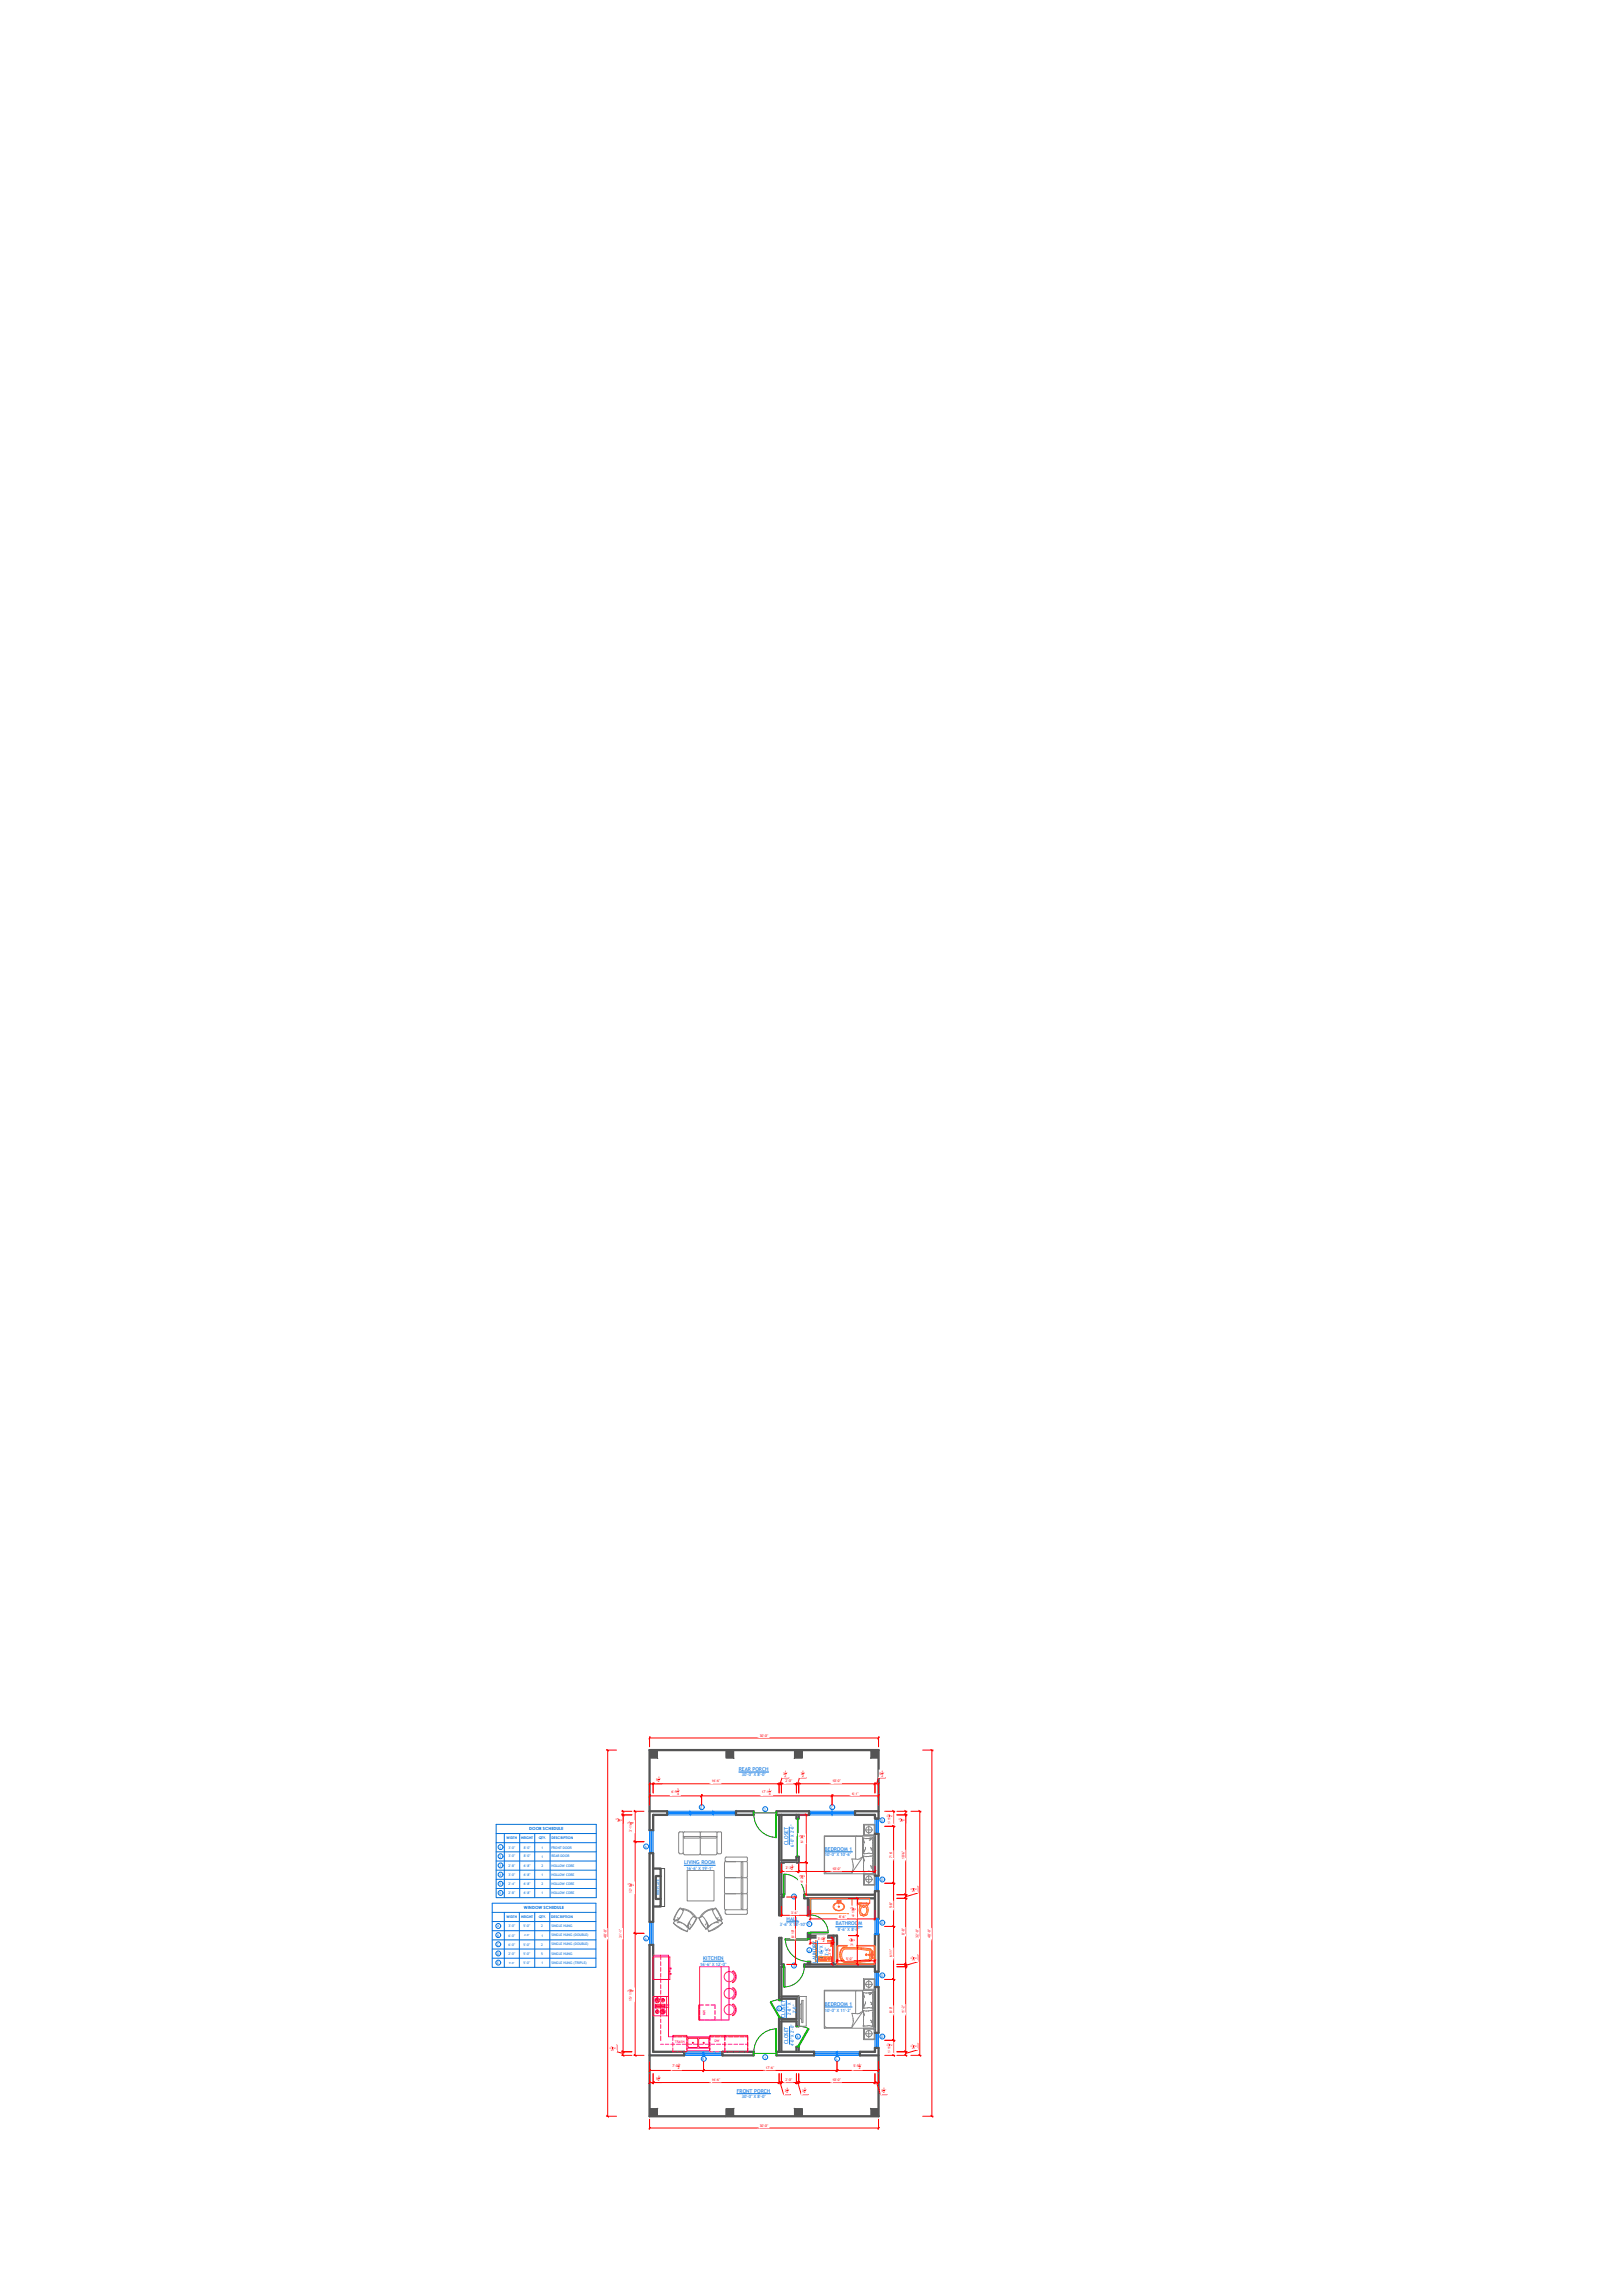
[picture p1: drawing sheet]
<svg xmlns="http://www.w3.org/2000/svg" width="210mm" height="297mm" viewBox="0 0 210 297" stroke-linecap="round" stroke-linejoin="round" font-family="sans-serif">
<defs><g id="words">
<g font-size=".7" fill="#006edd">
<text x="95.6" y="229.1">REAR PORCH</text>
<text x="102" y="238.6" transform="rotate(-90 102 238.6)">CLOSET</text>
<text x="106.8" y="239.4">BEDROOM 1</text>
<text x="88.5" y="241.1">LIVING ROOM</text>
<text x="101.8" y="248.5">HALL</text>
<text x="108.1" y="249.1">BATHROOM</text>
<text x="91" y="253.6">KITCHEN</text>
<text x="105.6" y="253.9" transform="rotate(-90 105.6 253.9)">LAUNDRY</text>
<text x="101.6" y="261.1" transform="rotate(-90 101.6 261.1)">CLOSET</text>
<text x="106.8" y="259.5">BEDROOM 1</text>
<text x="102" y="264.5" transform="rotate(-90 102 264.5)">CLOSET</text>
<text x="95.4" y="270.7">FRONT PORCH</text>
</g>
<g font-size=".6" fill="#006edd">
<text x="96" y="229.8">30'-0&quot; X 8'-0&quot;</text>
<text x="102.7" y="238.9" transform="rotate(-90 102.7 238.9)">6'-0&quot; X 2'-0&quot;</text>
<text x="88.8" y="241.9">16'-6&quot; X 19'-1&quot;</text>
<text x="106.8" y="240.1">10'-0&quot; X 10'-6&quot;</text>
<text x="100.9" y="249.2">3'-6&quot; X 18'-10&quot;</text>
<text x="108.4" y="249.8">8'-6&quot; X 8'-8&quot;</text>
<text x="90.6" y="254.3">16'-6&quot; X 12'-0&quot;</text>
<text x="106.5" y="253.4" transform="rotate(-90 106.5 253.4)">3'-0 &quot; X</text>
<text x="107.2" y="253" transform="rotate(-90 107.2 253)">3'-6&quot;</text>
<text x="102.3" y="260.7" transform="rotate(-90 102.3 260.7)">2'-8&quot; X</text>
<text x="103" y="260.4" transform="rotate(-90 103 260.4)">2'-0&quot;</text>
<text x="106.8" y="260.2">10'-0&quot; X 11'-2&quot;</text>
<text x="102.7" y="264.7" transform="rotate(-90 102.7 264.7)">4'-0&quot; X 2'-0&quot;</text>
<text x="96" y="271.4">30'-0&quot; X 8'-0&quot;</text>
</g>
<g font-size=".5" fill="#f00">
<text x="98.3" y="224.7">30'-0&quot;</text>
<text x="84.9" y="230.4">5 &quot;</text>
<text x="85.1" y="230.6">2</text>
<text x="85.2" y="230.2">1</text>
<text x="86.9" y="232">6'-9 &quot;</text>
<text x="87.6" y="231.7">3</text>
<text x="87.6" y="232.2">4</text>
<text x="92.1" y="230.6">16'-6&quot;</text>
<text x="98.6" y="232">17'-1 &quot;</text>
<text x="99.5" y="231.7">1</text>
<text x="99.5" y="232.2">4</text>
<text x="101.3" y="229.6">3 &quot;</text>
<text x="101.5" y="229.8">2</text>
<text x="101.6" y="229.4">1</text>
<text x="101.7" y="230.6">2'-0&quot;</text>
<text x="103.6" y="229.6">3 &quot;</text>
<text x="103.8" y="229.4">1</text>
<text x="103.8" y="229.8">2</text>
<text x="107.7" y="230.6">10'-0&quot;</text>
<text x="110.3" y="232.2">6'-1&quot;</text>
<text x="113.8" y="229.6">5 &quot;</text>
<text x="114.1" y="229.4">1</text>
<text x="114.1" y="229.8">2</text>
<text x="80" y="235.5" transform="rotate(-90 80 235.5)">1</text>
<text x="80.2" y="235.8" transform="rotate(-90 80.2 235.8)">5 &quot;</text>
<text x="80.5" y="235.6" transform="rotate(-90 80.5 235.6)">2</text>
<text x="81.6" y="236" transform="rotate(-90 81.6 236)">3</text>
<text x="81.8" y="237" transform="rotate(-90 81.8 237)">3'-11 &quot;</text>
<text x="82" y="236" transform="rotate(-90 82 236)">4</text>
<text x="103.7" y="237.7" transform="rotate(-90 103.7 237.7)">1</text>
<text x="104" y="238.4" transform="rotate(-90 104 238.4)">6'-3 &quot;</text>
<text x="104.2" y="237.7" transform="rotate(-90 104.2 237.7)">2</text>
<text x="115" y="235" transform="rotate(-90 115 235)">1</text>
<text x="115.3" y="236" transform="rotate(-90 115.3 236)">1'-11 &quot;</text>
<text x="115.5" y="235" transform="rotate(-90 115.5 235)">2</text>
<text x="116.6" y="235.5" transform="rotate(-90 116.6 235.5)">1</text>
<text x="116.8" y="235.8" transform="rotate(-90 116.8 235.8)">5 &quot;</text>
<text x="117" y="235.6" transform="rotate(-90 117 235.6)">2</text>
<text x="81.6" y="243.9" transform="rotate(-90 81.6 243.9)">1</text>
<text x="81.8" y="244.9" transform="rotate(-90 81.8 244.9)">12'-0 &quot;</text>
<text x="82" y="243.9" transform="rotate(-90 82 243.9)">2</text>
<text x="101.7" y="241.7">2'-3 &quot;</text>
<text x="102.4" y="241.9">2</text>
<text x="102.4" y="241.5">1</text>
<text x="103.7" y="242.9" transform="rotate(-90 103.7 242.9)">1</text>
<text x="104" y="243.6" transform="rotate(-90 104 243.6)">4'-2 &quot;</text>
<text x="104.2" y="242.9" transform="rotate(-90 104.2 242.9)">2</text>
<text x="107.7" y="241.9">10'-0&quot;</text>
<text x="115.5" y="240.4" transform="rotate(-90 115.5 240.4)">7'-6&quot;</text>
<text x="117" y="240.5" transform="rotate(-90 117 240.5)">10'-6&quot;</text>
<text x="118.2" y="244.5" transform="rotate(-90 118.2 244.5)">1</text>
<text x="118.4" y="244.7" transform="rotate(-90 118.4 244.7)">5 &quot;</text>
<text x="118.6" y="244.5" transform="rotate(-90 118.6 244.5)">2</text>
<text x="78.5" y="250.7" transform="rotate(-90 78.5 250.7)">48'-0&quot;</text>
<text x="80.5" y="250.7" transform="rotate(-90 80.5 250.7)">31'-1&quot;</text>
<text x="102.4" y="247.6">3'-6&quot;</text>
<text x="102.8" y="250.7" transform="rotate(-90 102.8 250.7)">8'-10&quot;</text>
<text x="105.8" y="251">3'-0 &quot;</text>
<text x="106.5" y="251.2">2</text>
<text x="106.5" y="250.8">1</text>
<text x="108.6" y="248.1">8'-6&quot;</text>
<text x="110.2" y="251.1" transform="rotate(-90 110.2 251.1)">1</text>
<text x="110.3" y="247" transform="rotate(-90 110.3 247)">1</text>
<text x="110.4" y="251.8" transform="rotate(-90 110.4 251.8)">3'-9 &quot;</text>
<text x="110.6" y="248" transform="rotate(-90 110.6 248)">4'-10 &quot;</text>
<text x="110.6" y="251.1" transform="rotate(-90 110.6 251.1)">2</text>
<text x="110.8" y="247.1" transform="rotate(-90 110.8 247.1)">2</text>
<text x="115.5" y="246.9" transform="rotate(-90 115.5 246.9)">5'-8&quot;</text>
<text x="117" y="250.3" transform="rotate(-90 117 250.3)">8'-8&quot;</text>
<text x="118.9" y="250.7" transform="rotate(-90 118.9 250.7)">32'-0&quot;</text>
<text x="120.4" y="250.7" transform="rotate(-90 120.4 250.7)">48'-0&quot;</text>
<text x="81.6" y="257.7" transform="rotate(-90 81.6 257.7)">3</text>
<text x="82" y="257.7" transform="rotate(-90 82 257.7)">4</text>
<text x="109.5" y="253.5">5'-0&quot;</text>
<text x="115.5" y="253.2" transform="rotate(-90 115.5 253.2)">6'-11&quot;</text>
<text x="118.2" y="253.4" transform="rotate(-90 118.2 253.4)">1</text>
<text x="118.4" y="253.7" transform="rotate(-90 118.4 253.7)">3 &quot;</text>
<text x="118.6" y="253.5" transform="rotate(-90 118.6 253.5)">2</text>
<text x="81.8" y="258.8" transform="rotate(-90 81.8 258.8)">15'-11 &quot;</text>
<text x="115.5" y="260.4" transform="rotate(-90 115.5 260.4)">8'-0&quot;</text>
<text x="117" y="260.5" transform="rotate(-90 117 260.5)">11'-2&quot;</text>
<text x="79.2" y="265.1" transform="rotate(-90 79.2 265.1)">1</text>
<text x="79.4" y="265.3" transform="rotate(-90 79.4 265.3)">5 &quot;</text>
<text x="79.7" y="265.1" transform="rotate(-90 79.7 265.1)">2</text>
<text x="84.9" y="269">5 &quot;</text>
<text x="85.1" y="269.3">2</text>
<text x="85.2" y="268.8">1</text>
<text x="87" y="267.5">7'-0 &quot;</text>
<text x="87.7" y="267.7">2</text>
<text x="87.7" y="267.3">1</text>
<text x="92.1" y="269.3">16'-6&quot;</text>
<text x="99.1" y="267.7">17'-6&quot;</text>
<text x="101.7" y="269.3">2'-0&quot;</text>
<text x="107.7" y="269.3">10'-0&quot;</text>
<text x="110.4" y="267.5">5'-5 &quot;</text>
<text x="111.2" y="267.3">1</text>
<text x="111.2" y="267.7">2</text>
<text x="115" y="264.6" transform="rotate(-90 115 264.6)">1</text>
<text x="115.3" y="265.6" transform="rotate(-90 115.3 265.6)">1'-11 &quot;</text>
<text x="115.5" y="264.7" transform="rotate(-90 115.5 264.7)">2</text>
<text x="118.2" y="264.9" transform="rotate(-90 118.2 264.9)">1</text>
<text x="118.4" y="265.1" transform="rotate(-90 118.4 265.1)">5 &quot;</text>
<text x="118.6" y="264.9" transform="rotate(-90 118.6 264.9)">2</text>
<text x="98.3" y="275.1">30'-0&quot;</text>
<text x="101.6" y="270.6">3 &quot;</text>
<text x="101.8" y="270.4">1</text>
<text x="101.8" y="270.8">2</text>
<text x="103.8" y="270.6">3 &quot;</text>
<text x="104" y="270.8">2</text>
<text x="104.1" y="270.4">1</text>
<text x="114.1" y="270.6">5 &quot;</text>
<text x="114.3" y="270.4">1</text>
<text x="114.3" y="270.8">2</text>
</g>
<g font-size=".5" fill="#006edd">
<text x="90.7" y="234">E</text>
<text x="107.6" y="234">C</text>
<text x="64.6" y="239.2">1</text>
<text x="65.6" y="238">WIDTH</text>
<text x="65.8" y="239.2">3'-0&quot;</text>
<text x="67.4" y="237.9">HEIGHT</text>
<text x="67.8" y="239.2">8'-0&quot;</text>
<text x="68.5" y="236.8">DOOR SCHEDULE</text>
<text x="69.7" y="237.9">QTY.</text>
<text x="70.1" y="239.2">1</text>
<text x="71.4" y="237.9">DESCRIPTION</text>
<text x="71.4" y="239.2">FRONT DOOR</text>
<text x="83.5" y="239.1">A</text>
<text x="98.9" y="234.2">2</text>
<text x="114" y="235.7">D</text>
<text x="64.6" y="240.3">2</text>
<text x="64.6" y="241.5">3</text>
<text x="64.6" y="242.7">4</text>
<text x="64.6" y="243.9">5</text>
<text x="64.6" y="245">6</text>
<text x="65.8" y="240.3">3'-0&quot;</text>
<text x="65.8" y="241.5">2'-8&quot;</text>
<text x="65.8" y="242.7">3'-0&quot;</text>
<text x="65.8" y="243.9">2'-4&quot;</text>
<text x="65.8" y="245">2'-8&quot;</text>
<text x="67.8" y="240.3">8'-0&quot;</text>
<text x="67.8" y="241.5">6'-8&quot;</text>
<text x="67.8" y="242.7">6'-8&quot;</text>
<text x="67.8" y="243.9">6'-8&quot;</text>
<text x="67.8" y="245">6'-8&quot;</text>
<text x="70.1" y="240.3">1</text>
<text x="70.1" y="241.5">2</text>
<text x="70.1" y="242.7">1</text>
<text x="70.1" y="243.9">2</text>
<text x="70.1" y="245">1</text>
<text x="71.4" y="240.3">REAR DOOR</text>
<text x="71.4" y="241.5">HOLLOW CORE</text>
<text x="71.4" y="242.7">HOLLOW CORE</text>
<text x="71.4" y="243.9">HOLLOW CORE</text>
<text x="71.4" y="245">HOLLOW CORE</text>
<text x="85.3" y="245.2" transform="rotate(-90 85.3 245.2)">FIREPLACE</text>
<text x="102.6" y="245.5">3</text>
<text x="114" y="243.3">D</text>
<text x="64.3" y="249.4">A</text>
<text x="64.3" y="250.5">B</text>
<text x="64.3" y="251.7">C</text>
<text x="65.6" y="248.2">WIDTH</text>
<text x="65.8" y="249.4">3'-0&quot;</text>
<text x="65.8" y="250.5">6'-0&quot;</text>
<text x="65.8" y="251.7">6'-0&quot;</text>
<text x="67.4" y="248.2">HEIGHT</text>
<text x="67.8" y="249.4">5'-0&quot;</text>
<text x="67.8" y="251.7">5'-0&quot;</text>
<text x="67.8" y="247">WINDOW SCHEDULE</text>
<text x="69.7" y="248.2">QTY.</text>
<text x="70" y="249.4">2</text>
<text x="70" y="251.7">2</text>
<text x="70.1" y="250.5">1</text>
<text x="71.3" y="248.2">DESCRIPTION</text>
<text x="71.4" y="249.4">SINGLE HUNG</text>
<text x="71.4" y="250.5">SINGLE HUNG (DOUBLE)</text>
<text x="71.4" y="251.7">SINGLE HUNG (DOUBLE)</text>
<text x="83.5" y="251">A</text>
<text x="104.6" y="249.1">5</text>
<text x="114" y="248.9">D</text>
<text x="64.3" y="252.9">D</text>
<text x="64.3" y="254.1">E</text>
<text x="65.8" y="252.9">2'-0&quot;</text>
<text x="67.8" y="252.9">5'-0&quot;</text>
<text x="67.8" y="254.1">5'-0&quot;</text>
<text x="70" y="252.9">5</text>
<text x="70.1" y="254.1">1</text>
<text x="71.4" y="252.9">SINGLE HUNG</text>
<text x="71.4" y="254.1">SINGLE HUNG (TRIPLE)</text>
<text x="102.6" y="254.5">3</text>
<text x="104.6" y="252.5">4</text>
<text x="114" y="255.7">D</text>
<text x="100.7" y="260">5</text>
<text x="103.1" y="263.6">6</text>
<text x="114" y="263.7">D</text>
<text x="90.9" y="266.5">B</text>
<text x="98.9" y="266.3">1</text>
<text x="108.1" y="266.5">C</text>
</g>
<g font-size=".5" fill="#ff007f">
<text x="91.3" y="260.7" transform="rotate(-90 91.3 260.7)">MW</text>
<text x="87.3" y="264.3">TRASH</text>
<text x="92.4" y="264.2">DW</text>
</g>
<g font-size=".4" fill="#006edd">
<text x="67.8" y="250.5">4'-0''</text>
<text x="65.9" y="254.1">9'-0''</text>
<text x="106.2" y="252.5" transform="rotate(-90 106.2 252.5)">1</text>
<text x="106.6" y="252.5" transform="rotate(-90 106.6 252.5)">5</text>
</g>
</g></defs>
<!-- layer: A-WALL -->
<g fill="none" stroke="#545454" stroke-width=".3">
<path d="M84.1 234.3h2.2v.5h-1.8v2h-.4v-10.4h29.6v8.9h-.5v-.5h-2.6v-.5h3.1M84.1 239.7h.4v8.9h-.4zM95.2 234.3h2.3v.5h-2.3zM100.5 234.3h4.2v.5h-4.2zM100.8 234.8v13h.3v-2.4h.3v-.3h-.3v-4.1h2.3v-.8h-.3v.5h-2v-5.9M103.1 234.8v.5h.3v-.5M113.2 237.3h.5v5.4h-.5zM84.5 241.7h1v4.9h-1M85.5 242.7h-.6v3h.6M100.8 250.7h.3v3.4h.3v.3h-.3v4.4h-.3zM101.1 258.3h2.3v3.8h-.3v-.6h-2v3.9M101.1 258.6h2v2.6h-2v-.2h-.3v4.4"/>
<path d="M104.5 245.6v2.2h.3v-2.2M104.5 250.1h.3v.7h-.3zM104.5 254.1v-.3h.3v.3M104.8 250.4h3.5v3.7M104.8 250.7h3.1M107.9 250.4v3.7M113.2 244.7h.5v3.6h-.5zM113.2 250.2h.5v4.9h-.5zM113.2 257.1h.5v5.9h-.5zM113.2 245.1h-9.1v.5h9.1M113.2 254.1h-9.1v.3h9.1M84.1 265.9h4.4v-.5h-4v-13.8h-.4v22.2h29.6v-8.9h-.5v.5h-1.9v.5h2.4"/>
<path d="M93.5 265.4h4v.5h-4zM100.5 265.4h4.9v.5h-4.9zM103.1 265.4v-.6h.3v.6"/>
</g>
<!-- layer: A-DOOR -->
<g fill="none" stroke="#00b800" stroke-width=".13">
<path d="M97.5 234.3v.5M97.5 234.5h3M97.6 234.8a2.94 2.94 0 0 0 2.9 2.9M100.4 234.8h.1v3h-.1zM100.5 234.3v.5M103.2 237.6v2.6M103.2 235.3v4.9M103.3 235.3v2.6h-.1M99.7 259.1l.1-.1 1.2 2h-.2zM100.8 258.8h.3M100.8 258.7l-.6 .1-.5 .2M101.4 242.5h.2v2.6h-.2z"/>
<path d="M101.4 254.4h.2v2.7h-.2zM101.4 245.1v.3M101.4 254.1v.3M101.4 242.5a2.65 2.65 0 0 1 2.7 2.6M101.6 250.8h2.9v.2h-2.9zM101.6 250.8a2.94 2.94 0 0 0 3 3M104.1 254.4a2.65 2.65 0 0 1-2.7 2.7M104.1 245.1v.3M104.1 254.1v.3M104.5 250.1h.3M104.5 247.8h.3M104.5 250.8h.3"/>
<path d="M104.5 253.8h.3M104.8 250h2.3v.1h-2.3zM104.9 247.7a2.31 2.31 0 0 1 2.3 2.4M97.5 265.4v.5M97.5 265.7h3M100.4 262.5h.1v2.9h-.1zM100.5 265.4v.5M100.5 262.5a2.94 2.94 0 0 0-2.9 2.9M100.8 261h.3M103.1 264.8h.3M103.1 262.1h.3M103.4 262.1l.7 .1 .6 .3"/>
<path d="M104.5 262.4l.2 .1-1.3 2.3-.2-.1z"/>
</g>
<!-- layer: A-WINDOW -->
<g fill="none" stroke="#007fff" stroke-width=".13">
<path d="M84.1 236.8h.4v2.9h-.4zM84.2 236.8v2.9M84.2 236.8h.2M84.2 239.7h.2M84.3 236.8v2.9M84.4 236.8v2.9M86.3 234.3h8.9v.5h-2.9v-.5v.5h-3v-.5v.5h-3zM86.3 234.5h8.9M86.3 234.6h8.9M86.4 234.5v.1M89.3 234.5v.1M89.4 234.5v.1"/>
<path d="M92.2 234.5v.1M92.4 234.5v.1M95.2 234.5v.1M104.7 234.3h5.9v.5h-2.9v-.5v.5h-3zM104.7 234.5h5.9M104.7 234.6h5.9M104.8 234.5v.1M107.6 234.5v.1M107.7 234.5v.1M110.6 234.5v.1M113.2 235.3h.5v2h-.5zM113.4 235.3v2"/>
<path d="M113.4 235.3h.1M113.4 237.2h.1M113.5 235.3v2M84.1 248.6h.4v3h-.4zM84.2 251.6h.2M84.2 248.7h.2M84.2 248.6v3M84.3 248.6v3M84.4 248.6v3M113.2 255.1h.5v2h-.5zM113.2 242.7h.5v2h-.5zM113.2 248.3h.5v1.9h-.5z"/>
<path d="M113.4 255.2h.1M113.4 257h.1M113.4 242.7v2M113.4 248.3v1.9M113.4 255.1v2M113.4 244.6h.1M113.4 242.8h.1M113.4 250.2h.1M113.4 248.3h.1M113.5 242.7v2M113.5 248.3v1.9M113.5 255.1v2"/>
<path d="M88.5 265.4h5v.5h-2.5v-.5v.5h-2.5zM88.5 265.7h5M88.5 265.6h5M88.6 265.6v.1M91 265.6v.1M91.1 265.6v.1M93.4 265.6v.1M105.4 265.4h5.9v.5h-3v-.5v.5h-2.9zM105.4 265.7h5.9M105.4 265.6h5.9M105.4 265.6v.1M108.2 265.6v.1"/>
<path d="M108.4 265.6v.1M111.2 265.6v.1M113.2 263h.5v1.9h-.5zM113.4 263v1.9M113.4 264.9h.1M113.4 263h.1M113.5 263v1.9"/>
</g>
<g fill="#007fff" stroke="#007fff" stroke-width=".13">
<path d="M113.4 255.1l.1 .1h-.1zM113.4 255.1l.1 .1v-.1z"/>
<path d="M113.4 257l.1 .1zM113.4 257l.1 .1z"/>
<path d="M113.4 264.9h.1zM113.4 264.9h.1z"/>
<path d="M113.4 263h.1zM113.4 263h.1z"/>
<path d="M105.4 265.6v.1zM105.4 265.6v.1z"/>
<path d="M108.2 265.6l.1 .1v-.1zM108.2 265.6l.1 .1h-.1z"/>
<path d="M111.2 265.6h.1l-.1 .1zM111.3 265.6l-.1 .1h.1z"/>
<path d="M108.3 265.6v.1zM108.4 265.6l-.1 .1z"/>
<path d="M88.5 265.6l.1 .1v-.1zM88.5 265.6l.1 .1h-.1z"/>
<path d="M91 265.6v.1v-.1zM91 265.6v.1z"/>
<path d="M91 265.6l.1 .1zM91 265.6l.1 .1z"/>
<path d="M93.4 265.6l.1 .1v-.1zM93.4 265.6l.1 .1h-.1z"/>
<path d="M104.7 234.5l.1 .1v-.1zM104.7 234.5l.1 .1h-.1z"/>
<path d="M107.6 234.5l.1 .1zM107.6 234.5l.1 .1z"/>
<path d="M110.6 234.5v.1zM110.6 234.5v.1z"/>
<path d="M107.7 234.5v.1zM107.7 234.5v.1z"/>
<path d="M113.4 235.3h.1h-.1zM113.4 235.3h.1z"/>
<path d="M113.4 237.2l.1 .1h-.1zM113.4 237.2l.1 .1v-.1z"/>
<path d="M113.4 244.6v.1l.1-.1zM113.4 244.7l.1-.1v.1z"/>
<path d="M113.4 242.7v.1l.1-.1zM113.4 242.8l.1-.1v.1z"/>
<path d="M86.3 234.5l.1 .1v-.1zM86.3 234.5l.1 .1h-.1z"/>
<path d="M89.3 234.5v.1zM89.3 234.5v.1z"/>
<path d="M95.2 234.5v.1zM95.2 234.5v.1z"/>
<path d="M92.3 234.5h.1l-.1 .1zM92.4 234.5l-.1 .1h.1z"/>
<path d="M84.2 251.6h.2zM84.2 251.6h.2z"/>
<path d="M84.2 248.6v.1l.2-.1zM84.2 248.7l.2-.1v.1z"/>
<path d="M84.2 236.8h.2zM84.2 236.8h.2z"/>
<path d="M84.2 239.7h.2h-.2zM84.2 239.7h.2z"/>
<path d="M89.3 234.5l.1 .1v-.1zM89.3 234.5l.1 .1h-.1z"/>
<path d="M92.2 234.5l.1 .1zM92.2 234.5l.1 .1z"/>
<path d="M113.4 250.2h.1zM113.4 250.2h.1z"/>
<path d="M113.4 248.3h.1zM113.4 248.3h.1z"/>
</g>
<!-- layer: FURNITURE -->
<g fill="none" stroke="#858585" stroke-width=".13">
<path d="M87.8 237.1v2.6M87.9 239.7l.1 .1M88 239.8h.3M88.3 237h-.3l-.1 .1M88.3 237l.1 .1v2.7M88.4 239.7l-.1 .1M88.4 237.6h4.4M88.5 237.7l.1 .1M88.5 239.8l.1 .1M88.5 240h2M88.5 237.8h2M88.5 237h2"/>
<path d="M88.6 237l-.1 .1M90.5 237.8l.1-.1 .1 .1M90.5 237l.1 .1M90.5 239.9l.1-.1 .1 .1M90.6 237.1v2.7M90.7 240h2M90.7 237.8h2M92.7 237h-2l-.1 .1M92.7 237l.1 .1v2.7M92.8 237.7l-.1 .1M92.8 239.8l-.1 .1M92.8 239.7l.1 .1"/>
<path d="M92.9 239.8h.3M93.2 237h-.3l-.1 .1M93.3 237l.1 .1v2.6l-.1 .1M106.7 237.5h6.5v4.9h-6.5zM106.7 237.6v4.6M106.8 237.6h4.8M106.8 237.5l-.1 .1M110.7 237.6v2.9M110.8 237.5v.1M111.6 237.5l.1 .1M111.6 237.6v2.7l-1.4 2h-3.3M111.7 239.8h.1"/>
<path d="M111.7 237.8l.4 .1M111.7 237.9l.1 .1M111.7 237.8h.1M111.7 236h1.5v1.5h-1.5zM111.7 238.6v1.1M111.8 238.5v.2M111.8 238l-.1 .4M111.8 239.7l-.1 .1M111.8 238.3v.2M111.8 238.1v.1M111.8 238.2v.1M111.8 238.3l.1 .1"/>
<path d="M111.9 238.3v.1M111.9 239.5l-.1 .1M111.9 239.8h-.2M111.9 236.1h1.2v1.3h-1.2zM111.9 239.4v.1M111.9 239.3v.1M112 236.7h.9M112 239v.2M112 239.2v.1M112.1 237.8h.1M112.2 239.8h-.4M112.3 239.7h.2"/>
<path d="M112.3 237.8l-.2 .1M112.3 239.8h-.1M112.4 236.2v1.1M112.5 237.9h.1M112.5 239.8h.2M112.5 237.8l-.1 .1M112.6 238.1h-.1M112.6 239l.1 .1M112.6 237.8h.2M112.7 237.8h-.1M112.7 237.9h-.1M112.7 239.1l.1 .1"/>
<path d="M112.7 237.9h.1M112.7 239.3l.1 .1M112.7 239.8h.1M112.7 237.8h.1M112.7 237.9l-.1 .2M112.8 239.1l.1 .1M112.8 237.8v.1M112.8 239.3l.1 .1M112.9 239.2v.1M112.9 239.8h.1M112.9 239.3v.1M112.9 239.4v.1"/>
<path d="M112.9 238.4l.1 .5M112.9 239.5l.1 .3M112.9 238v.1M112.9 239.8h-.1M112.9 239.3v.2M112.9 238.1v.3M112.9 237.7v.1M112.9 239.9h.1M112.9 238.9v.4M112.9 239.5v.1M113 237.9l-.1 .1M113 239.8h.1"/>
<path d="M113 237.8v.1M113 237.8l-.1-.1-.1 .2M113.1 237.5v4.9M87.2 248.3l.2 .2h.3M87.2 248.8a3.3 3.3 0 0 0 1.7 1.1M87.2 248.4l1 .3 .9 .7M87.4 248.5l-.2 .3 1 .7 .7 .4M87.5 248.4l-.1 .1M87.6 248.8h.6M87.7 248.1l.1 .1 .2-.1M87.8 248.2l-.1 .2-.2-.1M88 246.9l-.5 .7-.3 .8"/>
<path d="M88 246.8l.5 .3M88.3 247h.1M88.3 247a1.79 1.79 0 0 1 1.6 .8M88.4 247.2l-.4-.3-.6 1-.2 .5M88.4 247l.5 .2 .5 .2 .3 .4M88.5 247.1l-.3 .7-.5 .7M88.5 248.9l.4 .5M88.9 242h3.5v3.9h-3.5zM88.9 249.9h.1M89.1 249.4h.1M89.1 248.8l.1 .5M89.3 248.6v.3l.1 .1"/>
<path d="M89.3 249.6l-.2-.2-.2 .5M89.7 248l.4 .2-.4 .7-.5 .6M89.9 247.9v.1M89.9 247.8v.1M90.2 248.1l-.4 .8-.5 .7-.3-.3v-.2M90.2 248.1l-.4-.2-.5 .6-.3 .7M90.4 248.1l.5-.2 .5 .6 .3 .7M90.5 248.1l.4 .8 .5 .7M90.7 247.9v.1M90.7 247.8v.1M90.8 248l-.3 .2 .3 .7 .5 .6M91.4 248.6v.3l-.1 .1"/>
<path d="M91.5 248.8v.5M91.6 249.4l.1 .5M91.6 249.1l-.3 .5 .3-.2M92.1 248.9l-.4 .5M92.2 247.2l.4-.3 .8 1.5M92.2 247l-.5 .2-.8 .6M92.2 247.1l.3 .7 .5 .7M92.3 247a1.79 1.79 0 0 0-1.6 .8M92.6 246.8l-.4 .3M92.6 246.9l.5 .7 .4 .8M92.8 248.2l.1 .2 .2-.1M93 248.1l-.2 .1-.1-.1"/>
<path d="M93 248.8h-.6M93.2 248.4v.1M93.2 248.5h.1M93.3 248.5l.2 .3M93.4 248.3l-.5 .2M93.4 248.4l-.9 .3-.9 .7M93.5 248.8l-.7 .5-1.1 .6M93.5 248.8a3.8 3.8 0 0 1-1.8 1.1h.1M93.8 242.8v-1.9l2.8-.1 .1 .2v1.8M93.8 243v1.9M93.8 245.1v1.8M93.8 244.8l.1 .2"/>
<path d="M93.8 246.9l.1 .1M93.8 245.1v-.1h2.8l.1 .1M93.8 242.8l.1 .1M93.8 243v-.1h2.8l.1 .1M93.8 247.1h2.8l.1 .1M93.8 240.4v.3M93.8 247.2v.3M93.9 247.5l.1 .1M93.9 240.7l.1 .1M94 240.3h2.6l.1 .1M94 247.7h2.6M94 247.1l-.1 .1"/>
<path d="M94 240.3l-.1 .1M95.9 241v1.8M95.9 243v1.9M95.9 245.1v1.8M96 244.8l.1 .2M96 246.9l.1 .1M96 242.8l.1 .1M96.1 245l-.1 .1M96.1 240.8l-.1 .2M96.1 242.9l-.1 .1M96.1 240.8v6.3M96.7 244.8l-.1 .2"/>
<path d="M96.7 246.9l-.1 .1M96.7 242.8l-.1 .1M96.7 240.7l-.1 .1M96.7 247.2v.3l-.1 .1M96.7 240.4v.3M96.7 243v1.9M96.7 245.1v1.8M103.4 258.3h.9v3.8h-.9zM103.7 258.8h.2v2.9h-.2zM103.7 259.1l-.2 .3v1.6l.2 .3M106.7 257.5h6.5v4.9h-6.5zM106.7 257.6v4.5"/>
<path d="M106.8 242.1l.1 .2M106.8 257.6h4.8M106.8 257.5l-.1 .1M110.2 240.5l.8 .1M110.3 240.5v.4M110.3 242l-.1 .3M110.3 240.9l.1 .5M110.4 241.4h.1M110.4 241.5l-.1 .5M110.4 241.5h.1M110.7 257.6v2.9M110.8 257.5v.1"/>
<path d="M111.3 240.5h-.3M111.6 257.5l.1 .1M111.6 257.6v2.7l-1.4 2h-3.3M111.6 240.2l-.3 .3M111.7 242.1h.1M111.7 242.2h.1M111.7 240.1l.4 .1M111.7 259.8h.1M111.7 257.8l.4 .1M111.7 240.2l.1 .2M111.7 257.8l.1 .2M111.7 240.1v.1"/>
<path d="M111.7 257.7v.1M111.7 242v.1M111.7 259.7h.1M111.7 242.4h1.5v1.5h-1.5zM111.7 256h1.5v1.5h-1.5zM111.7 241v.7M111.8 240.8v.2M111.8 258.5l-.1 1.1M111.8 241.7l-.1 .3M111.8 240.3l-.1 .4M111.8 258l-.1 .3M111.8 241.9l-.1 .1"/>
<path d="M111.8 242h-.1M111.8 240.7v.2M111.8 258.3v.2M111.8 240.4v.1M111.8 258.1v.1M111.8 240.5v.1M111.8 258.2v.1M111.8 240.6l.1 .1M111.8 258.3h.1M111.9 240.7h.1M111.9 258.3v.1M111.9 259.5l-.2 .2"/>
<path d="M111.9 242.1h-.2M111.9 259.8h-.2M111.9 242.5h1.2v1.3h-1.2zM111.9 256.1h1.2v1.3h-1.2zM111.9 259.4v.1M111.9 259.3v.1M112 243.1h.9M112 256.7h.9M112 259v.1M112 259.1v.1M112.1 240.2h.1M112.1 257.8h.1"/>
<path d="M112.2 242.1l-.4 .1M112.3 242.1h.2M112.3 259.7h.2M112.3 240.2h-.2M112.3 257.8h-.2M112.3 242.1h-.1M112.3 259.8h-.4M112.4 242.6v1.1M112.4 256.2v1M112.4 257.8h.1M112.5 257.9h.1M112.5 242.1h.2"/>
<path d="M112.5 259.7l.2 .1M112.5 240.1l-.1 .1M112.5 257.8h-.1M112.6 258l-.1 .1M112.6 241.4h.1M112.6 259l.3 .2M112.6 240.1h.2M112.6 257.8h.2M112.7 240.1h-.1M112.7 257.8h-.1M112.7 257.9h-.1M112.7 241.4l.1 .1"/>
<path d="M112.7 257.9h.1M112.7 241.6l.1 .1M112.7 259.3h.1M112.7 242.1l.1 .1M112.7 259.8h.1M112.7 257.8h.1M112.7 257.9l-.1 .1M112.8 241.5l.1 .1M112.8 257.8v.1M112.8 241.7l.1 .1M112.8 259.3l.1 .1M112.9 241.6h.1"/>
<path d="M112.9 259.2v.1M112.9 242.2h.1M112.9 259.8h.1M112.9 241.6v.1M112.9 259.3h.1M112.9 241.8v.2M112.9 240.8l.1 .4M112.9 241.9l.1 .2M112.9 259.5l.1 .2M112.9 240.3v.1M112.9 258v.1M112.9 242.1h-.1"/>
<path d="M112.9 259.8h-.1M112.9 241.6v.3M112.9 259.3v.2v-.1M112.9 259.1v.2M112.9 240.4v.3M112.9 258.1v.7M112.9 240.1h.1M112.9 257.7v.1M112.9 259.9h.1M112.9 242.1v.1M112.9 259.7v.1M112.9 241.2v.4"/>
<path d="M112.9 258.9v.2M112.9 259.5v.1M112.9 258.8l.1 .1M113 240.2l-.1 .1M113 257.9l-.1 .1M113 242.2h.1M113 259.8h.1M113 240.1v.1M113 257.8h.1M113 240.1l-.1-.1-.1 .1M113 257.7h-.1l-.1 .2M113.1 257.5v4.9"/>
<path d="M106.8 262.1l.1 .2M110.2 260.5h.8M110.3 260.5v.3M110.3 262l-.1 .3M110.3 260.9l.1 .3M110.4 261.2v.2M110.4 261.4h.1M110.4 261.5l-.1 .5M110.4 261.5h.1M111.3 260.5h-.3M111.6 260.2l-.3 .2M111.7 262.1h.1"/>
<path d="M111.7 260.1l.4 .1M111.7 260.2l.1 .1M111.7 260.1v.1M111.7 262v.1M111.7 262.4h1.5v1.5h-1.5zM111.8 260.8l-.1 .9M111.8 261.7l-.1 .3M111.8 260.3l-.1 .4M111.8 262h-.1M111.8 260.7v.1M111.8 260.4v.1M111.8 260.5v.1"/>
<path d="M111.8 260.6l.1 .1M111.9 260.7h.1M111.9 262.1h-.2M111.9 262.5h1.2v1.3h-1.2zM112 263.1h.9M112.1 260.2h.1M112.3 262.1h.2M112.3 260.2h-.2M112.3 262.1h-.4M112.4 262.7v1M112.4 260.2h.1M112.5 262.1h.2"/>
<path d="M112.5 260.1l-.1 .1M112.6 261.3l.3 .3M112.6 260.1h.2M112.7 260.1h-.1M112.7 261.6l.2 .1M112.7 262.1h.1M112.9 261.6h.1M112.9 262.1h.1M112.9 261.6v.1M112.9 261.7v.1M112.9 261.8l.1 .3M112.9 260.3v.1"/>
<path d="M112.9 262.1h-.1M112.9 261.6v.2M112.9 261.4v.2M112.9 260.4v.7M112.9 260v.1M112.9 262.2h.1M112.9 261.2v.2M112.9 261.8v.2M112.9 261.1l.1 .1M113 260.2l-.1 .1M113 262.1v.1M113 260.1v.1"/>
<path d="M113 260.1l-.1-.1-.1 .1"/>
<circle cx="112.4" cy="236.7" r=".4"/>
<circle cx="112.4" cy="256.7" r=".4"/>
<circle cx="112.4" cy="243.1" r=".4"/>
<circle cx="112.4" cy="263.1" r=".4"/>
</g>
<!-- layer: A-TEXT -->
<g fill="none" stroke="#006edd" stroke-width=".13">
<path d="M64.2 237.2h13M64.2 236h13v9.5h-13zM64.2 238.4h13M64.2 239.6h13M65.3 237.2v8.3M67.3 237.2v8.3M69.2 237.2v8.3M71.2 237.2v8.3M95.6 229.2h3.9M102.1 236.4v2.2M106.8 239.6h3.5M63.7 247.4h13.4"/>
<path d="M63.7 246.2h13.4v8.3h-13.4zM63.7 248.6h13.4M63.7 249.8h13.4M63.7 251h13.4M63.7 252.2h13.4M63.7 253.3h13.4M64.2 240.8h13M64.2 241.9h13M64.2 243.1h13M64.2 244.3h13M65.3 247.4v7.1M67.2 247.4v7.1"/>
<path d="M69.2 247.4v7.1M71.1 247.4v7.1M88.5 241.3h4.1M91 253.7h2.7M101.8 258.8v2.3M101.8 248.6h1.6M105.8 251.1v2.8M106.3 252.3v.2M106.8 259.6h3.5M108.1 249.3h3.5M95.4 270.9h4.3M102.2 262.2v2.3"/>
<circle cx="64.8" cy="239" r=".32"/>
<circle cx="83.6" cy="238.9" r=".32"/>
<circle cx="90.8" cy="233.8" r=".32"/>
<circle cx="99" cy="234.1" r=".32"/>
<circle cx="107.7" cy="233.8" r=".32"/>
<circle cx="114.2" cy="235.5" r=".32"/>
<circle cx="64.5" cy="252.7" r=".32"/>
<circle cx="64.5" cy="249.2" r=".32"/>
<circle cx="64.5" cy="251.5" r=".32"/>
<circle cx="64.5" cy="250.4" r=".32"/>
<circle cx="64.5" cy="253.9" r=".32"/>
<circle cx="64.8" cy="244.9" r=".32"/>
<circle cx="64.8" cy="243.7" r=".32"/>
<circle cx="64.8" cy="242.5" r=".32"/>
<circle cx="64.8" cy="240.1" r=".32"/>
<circle cx="64.8" cy="241.3" r=".32"/>
<circle cx="83.6" cy="250.8" r=".32"/>
<circle cx="100.8" cy="259.8" r=".32"/>
<circle cx="102.8" cy="245.4" r=".32"/>
<circle cx="102.8" cy="254.3" r=".32"/>
<circle cx="104.7" cy="248.9" r=".32"/>
<circle cx="104.7" cy="252.3" r=".32"/>
<circle cx="114.2" cy="248.7" r=".32"/>
<circle cx="114.2" cy="255.6" r=".32"/>
<circle cx="114.2" cy="243.2" r=".32"/>
<circle cx="91.1" cy="266.4" r=".32"/>
<circle cx="99" cy="266.1" r=".32"/>
<circle cx="103.3" cy="263.5" r=".32"/>
<circle cx="108.3" cy="266.4" r=".32"/>
<circle cx="114.2" cy="263.5" r=".32"/>
</g>
<!-- layer: KITCHEN -->
<g fill="none" stroke="#ff007f" stroke-width=".13">
<path d="M84.5 253h2v10.5h10.3v1.9M84.5 258.3h2v2.5h-2zM84.5 253.2h2.2v2.9h-2.2zM84.8 259.3h1.3v.5h-1.3zM84.9 259.3v.5M84.9 259.4h1.1M84.9 259.5h1.1M84.9 259.6h1.1M84.9 259.7h1.1M85.5 253v.5M85.5 253.8v.5M85.5 254.5v.5"/>
<path d="M85.5 255.3v.5M85.5 256v.5M85.5 256.8v.5M85.5 257.5v.5M85.5 258.2v.5M85.5 259v.5M85.5 259.7v.5M86 259.3v.5M86.3 258.3v2.5M86.3 259.4h.1M86.3 259.7h.1M86.4 259.4h.1"/>
<path d="M86.4 259.7h.1M86.5 253.2v2.9M86.6 255.1h.1M86.6 255h.1M86.6 253.2v2.9M86.7 255.3h.2v.1h-.2M86.7 254.6h.2v.1h-.2M90.5 254.4h3.8v6.9h-3.8zM90.5 259.4h-.1v1.9h.1M91 259.4h-.5v.5M91.3 259.4h.5M92 259.4h.5v.5"/>
<path d="M93.3 254.4v6.9M94.8 255.1a.75 .75 0 0 1 0 1.3M94.8 259.3a.75 .75 0 0 1 0 1.4M94.8 258.6h.1M94.8 256.4v.1M94.8 257.1v.1M94.8 257.2a.83 .83 0 0 1 0 1.4M94.9 257.1a.91 .91 0 0 1 0 1.5M94.9 255a.91 .91 0 0 1 0 1.5M94.9 259.2a.91 .91 0 0 1 0 1.6M85.5 260.4v.6M85.5 261.2v.5"/>
<path d="M85.5 261.9v.5M85.5 262.7v.5M85.5 263.4v.6M85.5 264.5h.3M86.1 264.5h.5M86.8 264.5h.5M87.1 263.5v-.2h1.8v.2M87.1 264.9v.5h.4M87.1 264.2v.5M87.5 263.5h-.4v.5M87.6 264.5h.4M87.7 263.5h.5"/>
<path d="M87.7 265.4h.5M88.3 264.5h.5M88.5 263.5h.4v.5M88.9 264.9v.5h-.4M88.9 263.7v1.5M88.9 265h2.9M88.9 265.2l.1 .1M89 263.8v1M89 263.6h2.7M89 265.3h2.7M89 263.6l-.1 .1M89.1 264.5h.4"/>
<path d="M89.1 264.8v.1M89.1 264.9h1.1M89.1 263.7h1.1M89.1 263.7v.1M89.6 264.3h.1M89.8 264.5h.5M90.2 263.7l.1 .1M90.3 264.8l-.1 .1M90.3 263.8v1M90.4 263.8v1M90.5 264.8v.1M90.5 264.9h1.1"/>
<path d="M90.5 263.7h1.1M90.5 263.7v.1M90.5 260.9v.4h.5M90.5 264.5h.5M90.5 260.1v.5M91 264.3h.1M91.3 264.5h.5M91.3 261.3h.5M91.7 263.7v.1M91.7 263.8v1M91.7 264.8v.1M91.7 263.6l.1 .1"/>
<path d="M91.8 263.5v-.2h2v.2v-.2h3v.2M91.8 264.9v.5h.5M91.8 263.7v1.5M91.8 265.2l-.1 .1M92 264.5h.5M92.3 263.5h-.5v.5M92.5 260.9v.4h-.5M92.5 260.1v.5M92.6 263.5h.5M92.6 265.4h.5M92.7 264.5h.5M93.3 263.5h.5v.5v-.5h.3"/>
<path d="M93.3 265.4h.5v-.5v.5h.3M93.5 264.5h.5M93.8 264.2v.5M94.2 264.5h.5M94.3 263.5h.5M94.3 265.4h.5M94.8 260.7v.1M95 264.5h.4M95 263.5h.5M95 265.4h.5M95.7 264.5h.5M95.8 263.5h.5"/>
<path d="M95.8 265.4h.5M96.5 264.5h.3M96.5 263.5h.3v.5M96.5 265.4h.3M96.8 264.2v.5M96.8 264.9v.5"/>
<circle cx="85.1" cy="258.8" r=".32"/>
<circle cx="85.1" cy="258.8" r=".06"/>
<circle cx="85.1" cy="258.8" r=".15"/>
<circle cx="85.1" cy="258.8" r=".23"/>
<circle cx="85.8" cy="258.8" r=".06"/>
<circle cx="85.8" cy="258.8" r=".15"/>
<circle cx="85.8" cy="258.8" r=".23"/>
<circle cx="94.4" cy="255.7" r=".66"/>
<circle cx="94.4" cy="257.9" r=".66"/>
<circle cx="85.1" cy="260.3" r=".06"/>
<circle cx="85.1" cy="260.3" r=".15"/>
<circle cx="85.1" cy="260.3" r=".23"/>
<circle cx="85.8" cy="260.3" r=".32"/>
<circle cx="85.8" cy="260.3" r=".06"/>
<circle cx="85.8" cy="260.3" r=".15"/>
<circle cx="85.8" cy="260.3" r=".23"/>
<circle cx="89.7" cy="264.3" r=".06"/>
<circle cx="91.1" cy="264.3" r=".06"/>
<circle cx="94.4" cy="260" r=".66"/>
</g>
<!-- layer: 0 -->
<path d="M84.1 226.4h1v1h-1zM94 226.4h.9v1h-.9zM102.8 226.4h1v1h-1zM112.7 226.4h1v1h-1zM85.5 241.7h.5v4.9h-.5M84.1 272.8h1v1h-1zM94 272.8h.9v1h-.9zM102.8 272.8h1v1h-1zM112.7 272.8h1v1h-1z" fill="none" stroke="#545454" stroke-width=".13"/>
<!-- layer: A-SANITARY -->
<g fill="none" stroke="#ff7f00" stroke-width=".13">
<path d="M104.8 245.6h5.5v2h-5.5zM105.6 251.1h2.3v2.6h-2.3zM105.6 251.1h1.9v2.1h-1.9zM105.7 252v.3M105.7 252.3h.1M105.9 253.5h.1M105.9 253.4h.1M106.2 253.6h.3zM106.2 253.5h.3zM106.2 253.3h.3zM106.6 253.6h.3zM106.6 253.5h.3z"/>
<path d="M106.6 253.3h.3zM107.1 253.3l.1 .1h-.1M107.2 253.5h.1M107.3 253.3v.1M107.3 253.5v.1M107.3 253.5h.1M107.4 253.3l-.1 .1h.1M107.5 251.1h-1.9v2.1h1.9M107.6 251.1v2.6M107.7 251.1v2.6M108.3 251.7h4.9v2.4h-4.9zM108.3 245.9v.2"/>
<path d="M108.4 245.9h.1M108.4 245.9v.2M108.4 246.1h.1h-.1M108.4 251.8h4.7v2.3h-4.7zM108.5 246.1a.55 .55 0 0 0-.7 .6 .55 .55 0 0 0 .7 .5 .55 .55 0 0 0 .8-.5 .55 .55 0 0 0-.7-.6M108.5 246.2l-.3 .1-.2 .1-.1 .3a.69 .69 0 0 0 .6 .5 .69 .69 0 0 0 .7-.5l-.1-.3-.2-.1-.3-.1M108.5 245.9h.1M108.5 245.9h-.1h.3M108.5 245.9v.2l.1-.2M108.5 245.9v.1M108.6 245.9v.4l-.1-.2M108.6 245.9h.1"/>
<path d="M108.7 245.9h.1M108.7 245.9v.2h-.1h.1M108.7 246.1h.1M108.8 245.9v.2M109 252a1.29 1.29 0 0 0 0 1.8M109.1 252a12.8 12.8 0 0 1 3.6 .2l.1 .1M109.1 253.8h.1M109.1 252a1.29 1.29 0 0 0 0 1.7M109.1 252.1l.1-.1a14 14 0 0 1 3.5 .2v.6M109.1 253.7l.1 .1M111 245.6h1.6v.6h-1.6zM111 246.3h.1"/>
<path d="M111 246.2l.2 .1M111 246.3h.2M111.2 246.2h.1M111.2 246.4h.1M111.2 246.4h-.1M111.2 246.4l.2 .1-.1 .1M111.2 246.3v.1M111.2 246.3h.1M111.2 246.8v.4l.2 .5M111.3 246.2h.1M111.3 247.7l.2 .1M111.3 246.3h-.1"/>
<path d="M111.4 246.5l-.2 .3M111.4 246.5h-.1M111.4 247.3l.1 .2M111.4 246.2h.1M111.5 246.7l-.1 .3v.4M111.5 247.6h.1M111.5 246.7a.34 .34 0 0 1 .5 0M111.5 246.2l-.3 .1M111.5 246.2l.9 .1M111.5 246.3h.5M111.5 247.8h.5M111.6 247.6h.1"/>
<path d="M111.6 247.7h.1M111.6 247.7l-.1 .1M111.6 246.6l.2 .2 .1-.2M111.6 247.7l.4 .1M111.9 247.7h.1M112 247.6l-.1 .1M112.1 246.7a.75 .75 0 0 1 0 .8M112.1 246.2h.1M112.2 246.5l.1 .4v.5M112.2 246.3h.2M112.2 247.7l-.1 .1M112.2 246.5v.1"/>
<path d="M112.3 247.4l-.1 .3M112.3 246.3l.1 .1M112.3 246.4l-1 .1M112.4 246.4h-.1M112.4 252.9h.3M112.4 246.4h.1M112.4 246.3h.1M112.4 252.8v.1l.3 .1M112.6 252.9v-.5l-.1-.1-1.6-.1h-1.6a.95 .95 0 0 0 0 1.5h1.6l1.5-.2 .2-.1v-.4M112.6 253.7l-1.7 .2h-1.7M112.6 253.6l-1.7 .2h-1.7M112.7 253v.4l-.1 .2"/>
<path d="M112.8 253.4l-.1 .2-.1 .1M112.8 252.4h.1M112.8 252.6v.1M112.8 253.1v.2M112.8 253.1v.1M112.9 252.7v.1M112.9 253v.2M113 252.8l.1 .1-.1 .1"/>
<circle cx="106" cy="253.4" r=".06"/>
<circle cx="106" cy="253.5" r=".06"/>
<circle cx="107.3" cy="253.4" r=".15"/>
<circle cx="107.3" cy="253.4" r=".06"/>
<circle cx="108.5" cy="246" r=".06"/>
<circle cx="108.5" cy="246.7" r=".06"/>
<circle cx="112.1" cy="252.9" r=".11"/>
<circle cx="112.8" cy="252.9" r=".11"/>
<circle cx="112.8" cy="252.9" r=".15"/>
<circle cx="112.9" cy="253.3" r=".11"/>
<circle cx="112.9" cy="252.5" r=".11"/>
</g>
<!-- layer: A-DIMS -->
<g fill="none" stroke="#f00" stroke-width=".13">
<path d="M78.5 226.4h1.3M78.6 226.4v47.4M80.1 235.3v.2M80.5 234.3h1.3M80.5 234.8h1.3M80.6 234.3v1.6M80.6 234.8v31.1M81.6 235.8v.2M82 234.3h1.3M82 238.3h1.3M82.2 234.3v31.6M84.1 230.8h1.6"/>
<path d="M84.1 224.7v1.3M84.1 230.6v1.4M84.1 232.2v1.3M84.1 232.3h29.6M84.1 224.8h29.6M84.5 230.6v1.4M84.5 230.8h29.2M85.2 230.2h.2M87.6 231.8h.2M90.8 232.2v1.3M99.5 231.8h.2M100.8 230.6v1.4"/>
<path d="M101.1 230.6v1.4M101.6 229.5h.2M102.1 230h-.9l-.2 .8M103.1 230.6v1.4M103.4 230.6v1.4M103.5 234.8h1M103.8 237.5v.2M103.8 229.5h.2M104.3 230h-.9l-.2 .8M104.3 234.8v10.3h-.1M107.7 232.2v1.3M113.2 230.6v1.4"/>
<path d="M113.7 224.7v1.3M113.7 230.6v1.4M113.7 232.2v1.3M114.1 229.5h.2M114.5 234.3h1.3M114.5 236.3h1.3M114.6 230h-.9l-.3 .8M115.1 234.8v.2M115.6 234.3v31.6M116.1 234.3h1.3M116.1 234.8h1.3M116.7 235.3v.2"/>
<path d="M117.2 234.3v1.6M117.2 234.8v31.1M117.9 234.3h1.3M119 234.3v31.6M119.4 226.4h1.4M120.6 226.4v47.4M81.6 243.7v.2M81.6 257.4v.2M82 250.1h1.3M101.1 241.1v1.2M101.1 246.6v1.3M101.1 247.8h3.4"/>
<path d="M101.1 242.1h12.1M101.8 254.1h1.3M101.8 245.4h1.3M102.4 241.6h.2M102.9 245.4v8.7M103.4 241.1v1.2M103.5 241h1M103.8 242.7v.2M104.5 246.6v1.3M104.8 247.1v1.3M104.8 250.8v.8M104.8 248.3h8.4"/>
<path d="M104.8 251.4h3.1M106.5 250.8h.2M107.5 250.7h.2v3.4h-.2M107.9 250.8v.8M108.3 253.5v.5M108.3 253.7h4.9M109.8 245.6h1.3M109.8 250.4h1.3M110.2 250.8v.3M110.4 246.9v.1M110.9 245.6v8.5h.2M113.2 241.4v.9"/>
<path d="M113.2 247.1v1.3M113.2 253.5v.5M114.5 243.6h1.3M114.5 249.2h1.3M114.5 256.1h1.3M116.1 245.1h1.3M116.1 245.6h1.3M116.1 254.1h1.3M116.1 254.4h1.3M118.2 244.3v.2M118.2 253.3v.1M118.8 244v.9l-1.6 .5"/>
<path d="M118.8 252.9v.9l-1.6 .5M78.5 273.8h1.3M79.3 264.9v.2M79.8 264.6v.8l.8 .3M80.5 265.9h1.3M80.5 265.4h1.3M82 265.9h1.3M84.1 269.4h1.6M84.1 266.7v1.3M84.1 268.3v1.3M84.1 274.2v1.3M84.1 267.9h29.6"/>
<path d="M84.1 275.3h29.6M84.5 268.3v1.3M84.5 269.4h29.2M85.2 268.9h.2M87.7 267.3h.2M91 266.7v1.3M100.8 268.3v1.3M101 269.4l.4 1.6h.9M101.1 268.3v1.3M101.8 270.4h.2M103.1 268.3v1.3M103.2 269.4l.5 1.6h.9"/>
<path d="M103.4 268.3v1.3M104.1 270.4h.2M108.3 266.7v1.3M111.2 267.3h.2M113.2 268.3v1.3M113.4 269.4l.5 1.6h.9M113.7 266.7v1.3M113.7 268.3v1.3M113.7 274.2v1.3M114.3 270.4h.2M114.5 264h1.3M114.5 265.9h1.3"/>
<path d="M115.1 264.5v.1M116.1 265.9h1.3M116.1 265.4h1.3M117.9 265.9h1.3M118.2 264.6v.3M118.8 264.3v.9l-1.6 .5M119.4 273.8h1.4"/>
</g>
<!-- layer: 0 -->
<g fill="none" stroke="#f00" stroke-width=".13">
<path d="M78.5 226.3l.3 .2M80.5 234.2l.3 .3M80.5 234.7l.3 .2M82.1 234.2l.2 .3M82.1 238.1l.2 .3M84.2 232.2l-.2 .3M84.2 230.7l-.2 .2M84.2 224.7l-.2 .3M84.7 230.7l-.3 .2M90.9 232.2l-.2 .3M101 230.7l-.3 .2M101.2 230.7l-.2 .2"/>
<path d="M103.2 230.7l-.3 .2M103.5 230.7l-.3 .2M104.2 234.7l.3 .2M107.8 232.2l-.2 .3M113.4 230.7l-.3 .2M113.8 232.2l-.2 .3M113.8 230.7l-.2 .2M113.8 224.7l-.2 .3M115.5 234.2l.3 .3M115.5 236.1l.3 .3M117.1 234.2l.2 .3M117.1 234.7l.2 .2"/>
<path d="M118.9 234.2l.3 .3M120.5 226.3l.2 .2M82.1 250l.2 .2M101.2 247.7l-.2 .2M101.2 242l-.2 .2M102.8 245.3l.3 .2M102.8 254l.3 .3M103.5 242l-.3 .2M104.2 240.8l.3 .3M104.2 245l.3 .3M104.7 247.7l-.3 .2M105 248.1l-.3 .3"/>
<path d="M105 251.3l-.3 .2M107.6 254l.2 .3M107.6 250.6l.2 .2M108 251.3l-.3 .2M108.4 253.5l-.2 .3M110.8 245.5l.3 .2M110.8 250.3l.3 .2M110.8 254l.3 .3M113.4 248.1l-.3 .3M113.4 253.5l-.3 .3M113.4 242l-.3 .2M115.5 243.5l.3 .3"/>
<path d="M115.5 249.1l.3 .3M115.5 256l.3 .2M117.1 245l.2 .3M117.1 245.5l.2 .2M117.1 254l.2 .3M117.1 254.3l.2 .3M78.5 273.7l.3 .2M80.5 265.3l.3 .3M80.5 265.8l.3 .2M82.1 265.8l.2 .2M84.2 267.7l-.2 .3M84.2 269.3l-.2 .3"/>
<path d="M84.2 275.2l-.2 .2M84.7 269.3l-.3 .3M91.2 267.7l-.3 .3M101 269.3l-.3 .3M101.2 269.3l-.2 .3M103.2 269.3l-.3 .3M103.5 269.3l-.3 .3M108.4 267.7l-.2 .3M113.4 269.3l-.3 .3M113.8 267.7l-.2 .3M113.8 269.3l-.2 .3M113.8 275.2l-.2 .2"/>
<path d="M115.5 263.8l.3 .3M115.5 265.8l.3 .2M117.1 265.3l.2 .3M117.1 265.8l.2 .2M118.9 265.8l.3 .2M120.5 273.7l.2 .2"/>
</g>
<!-- layer: A-DIMS -->
<g fill="#fff" stroke="#fff" stroke-width=".13">
<path d="M114.6 234.6v1.4h1zM114.6 234.6h1v1.4z"/>
<path d="M115 239.5v1h.6zM115 239.5h.6v1z"/>
<path d="M115 246v.9h.6zM115 246h.6v.9z"/>
<path d="M115 252.1v1.2h.6zM115 252.1h.6v1.2z"/>
<path d="M115 259.5v1h.6zM115 259.5h.6v1z"/>
<path d="M114.6 264.2v1.5h1zM114.6 264.2h1v1.5z"/>
<path d="M116.2 235.1v.7h.9zM116.2 235.1h.9v.7z"/>
<path d="M116.6 239.4v1.2h.5zM116.6 239.4h.5v1.2z"/>
<path d="M117.8 244.1v.7h.9zM117.8 244.1h.9v.7z"/>
<path d="M116.6 249.4v1h.5zM116.6 249.4h.5v1z"/>
<path d="M117.8 253v.7h.9zM117.8 253h.9v.7z"/>
<path d="M116.6 259.3v1.2h.5zM116.6 259.3h.5v1.2z"/>
<path d="M117.8 264.4v.7h.9zM117.8 264.4h.9v.7z"/>
<path d="M118.4 249.5v1.2h.5zM118.4 249.5h.5v1.2z"/>
<path d="M120 249.5v1.3h.5zM120 249.5h.5v1.3z"/>
<path d="M81.2 235.6v1.4h.9zM81.2 235.6h.9v1.4z"/>
<path d="M81.2 243.5v1.4h.9zM81.2 243.5h.9v1.4z"/>
<path d="M81.2 257.2v1.6h.9zM81.2 257.2h.9v1.6z"/>
<path d="M79.6 235.1v.7h.9zM79.6 235.1h.9v.7z"/>
<path d="M80 249.5v1.2h.5zM80 249.5h.5v1.2z"/>
<path d="M78.8 264.6v.8h.9zM78.8 264.6h.9v.8z"/>
<path d="M78 249.5v1.3h.6zM78 249.5h.6v1.3z"/>
<path d="M86.9 266.8v1l1.3-1zM86.9 267.8l1.3-1v1z"/>
<path d="M99 267.3v.5l1.3-.5zM99 267.8l1.3-.5v.5z"/>
<path d="M110.4 266.8v1l1.2-1zM110.4 267.8l1.2-1v1z"/>
<path d="M84.9 268.4v.9l.7-.9zM85.6 268.4v.9h-.7z"/>
<path d="M92.1 268.8v.5l1.2-.5zM92.1 269.3l1.2-.5v.5z"/>
<path d="M101.5 270v.9l.7-.9zM102.2 270v.9h-.7z"/>
<path d="M101.6 268.8v.5l1-.5zM101.6 269.3l1-.5v.5z"/>
<path d="M103.8 270v.9l.7-.9zM104.5 270v.9h-.7z"/>
<path d="M107.7 268.8v.5l1.2-.5zM107.7 269.3l1.2-.5v.5z"/>
<path d="M114 270v.9l.8-.9zM114.8 270v.9h-.8z"/>
<path d="M86.8 231.3v1l1.2-1zM86.8 232.3l1.2-1v1z"/>
<path d="M98.5 231.4v.9l1.5-.9zM98.5 232.3l1.5-.9v.9z"/>
<path d="M110.2 231.8v.5l1-.5zM110.2 232.3l1-.5v.5z"/>
<path d="M84.9 229.8v.9l.7-.9zM85.6 229.8v.9h-.7z"/>
<path d="M92.1 230.2v.5l1.2-.5zM92.1 230.7l1.2-.5v.5z"/>
<path d="M101.3 229v.9l.7-.9zM102 229v.9h-.7z"/>
<path d="M101.6 230.2v.5l1-.5zM101.6 230.7l1-.5v.5z"/>
<path d="M103.5 229v.9l.8-.9zM104.3 229v.9h-.8z"/>
<path d="M107.7 230.2v.5l1.2-.5zM107.7 230.7l1.2-.5v.5z"/>
<path d="M113.8 229v.9l.7-.9zM114.5 229v.9h-.7z"/>
<path d="M98.3 224.3v.5l1.2-.5zM98.3 224.8l1.2-.5v.5z"/>
<path d="M98.3 274.8v.5l1.2-.5zM98.3 275.3l1.2-.5v.5z"/>
<path d="M102.3 249.6v1.2h.6zM102.3 249.6h.6v1.2z"/>
<path d="M102.3 247.2v.5l1-.5zM102.3 247.7l1-.5v.5z"/>
<path d="M108.5 247.7v.5l1-.5zM108.5 248.2l1-.5v.5z"/>
<path d="M107.1 251.9v1h.5zM107.1 251.9h.5v1z"/>
<path d="M105.7 250.4v.9l1.3-.9zM105.7 251.3l1.3-.9v.9z"/>
<path d="M103.3 237.3v1.2h1zM103.3 237.3h1v1.2z"/>
<path d="M103.3 242.5v1.2h1zM103.3 242.5h1v1.2z"/>
<path d="M101.6 241.1v.9l1.3-.9zM101.6 242l1.3-.9v.9z"/>
<path d="M109.9 246.6v1.5h1zM109.9 246.6h1v1.5z"/>
<path d="M109.8 250.6v1.2h.9zM109.8 250.6h.9v1.2z"/>
<path d="M109.5 253.1v.5l.9-.5zM109.5 253.6l.9-.5v.5z"/>
<path d="M107.7 241.6v.4l1.2-.4zM107.7 242l1.2-.4v.4z"/>
</g>
<!-- layer: 0 -->
<g fill="#545454" stroke="#545454" stroke-width=".13">
<path d="M112.7 272.8v1h1zM112.7 272.8h1v1z"/>
<path d="M84.1 273.8l1-1v1zM84.1 272.8v1l1-1z"/>
<path d="M94 273.8l.9-1v1zM94 272.8v1l.9-1z"/>
<path d="M102.8 272.8v1h1zM102.8 272.8h1v1z"/>
<path d="M112.7 226.4h1l-1 1zM113.7 226.4l-1 1h1z"/>
<path d="M84.1 226.4l1 1v-1zM84.1 226.4l1 1h-1z"/>
<path d="M94 226.4l.9 1v-1zM94 226.4l.9 1h-.9z"/>
<path d="M102.8 226.4h1l-1 1zM102.8 227.4h1v-1z"/>
</g>
<use href="#words"/>
</svg>
